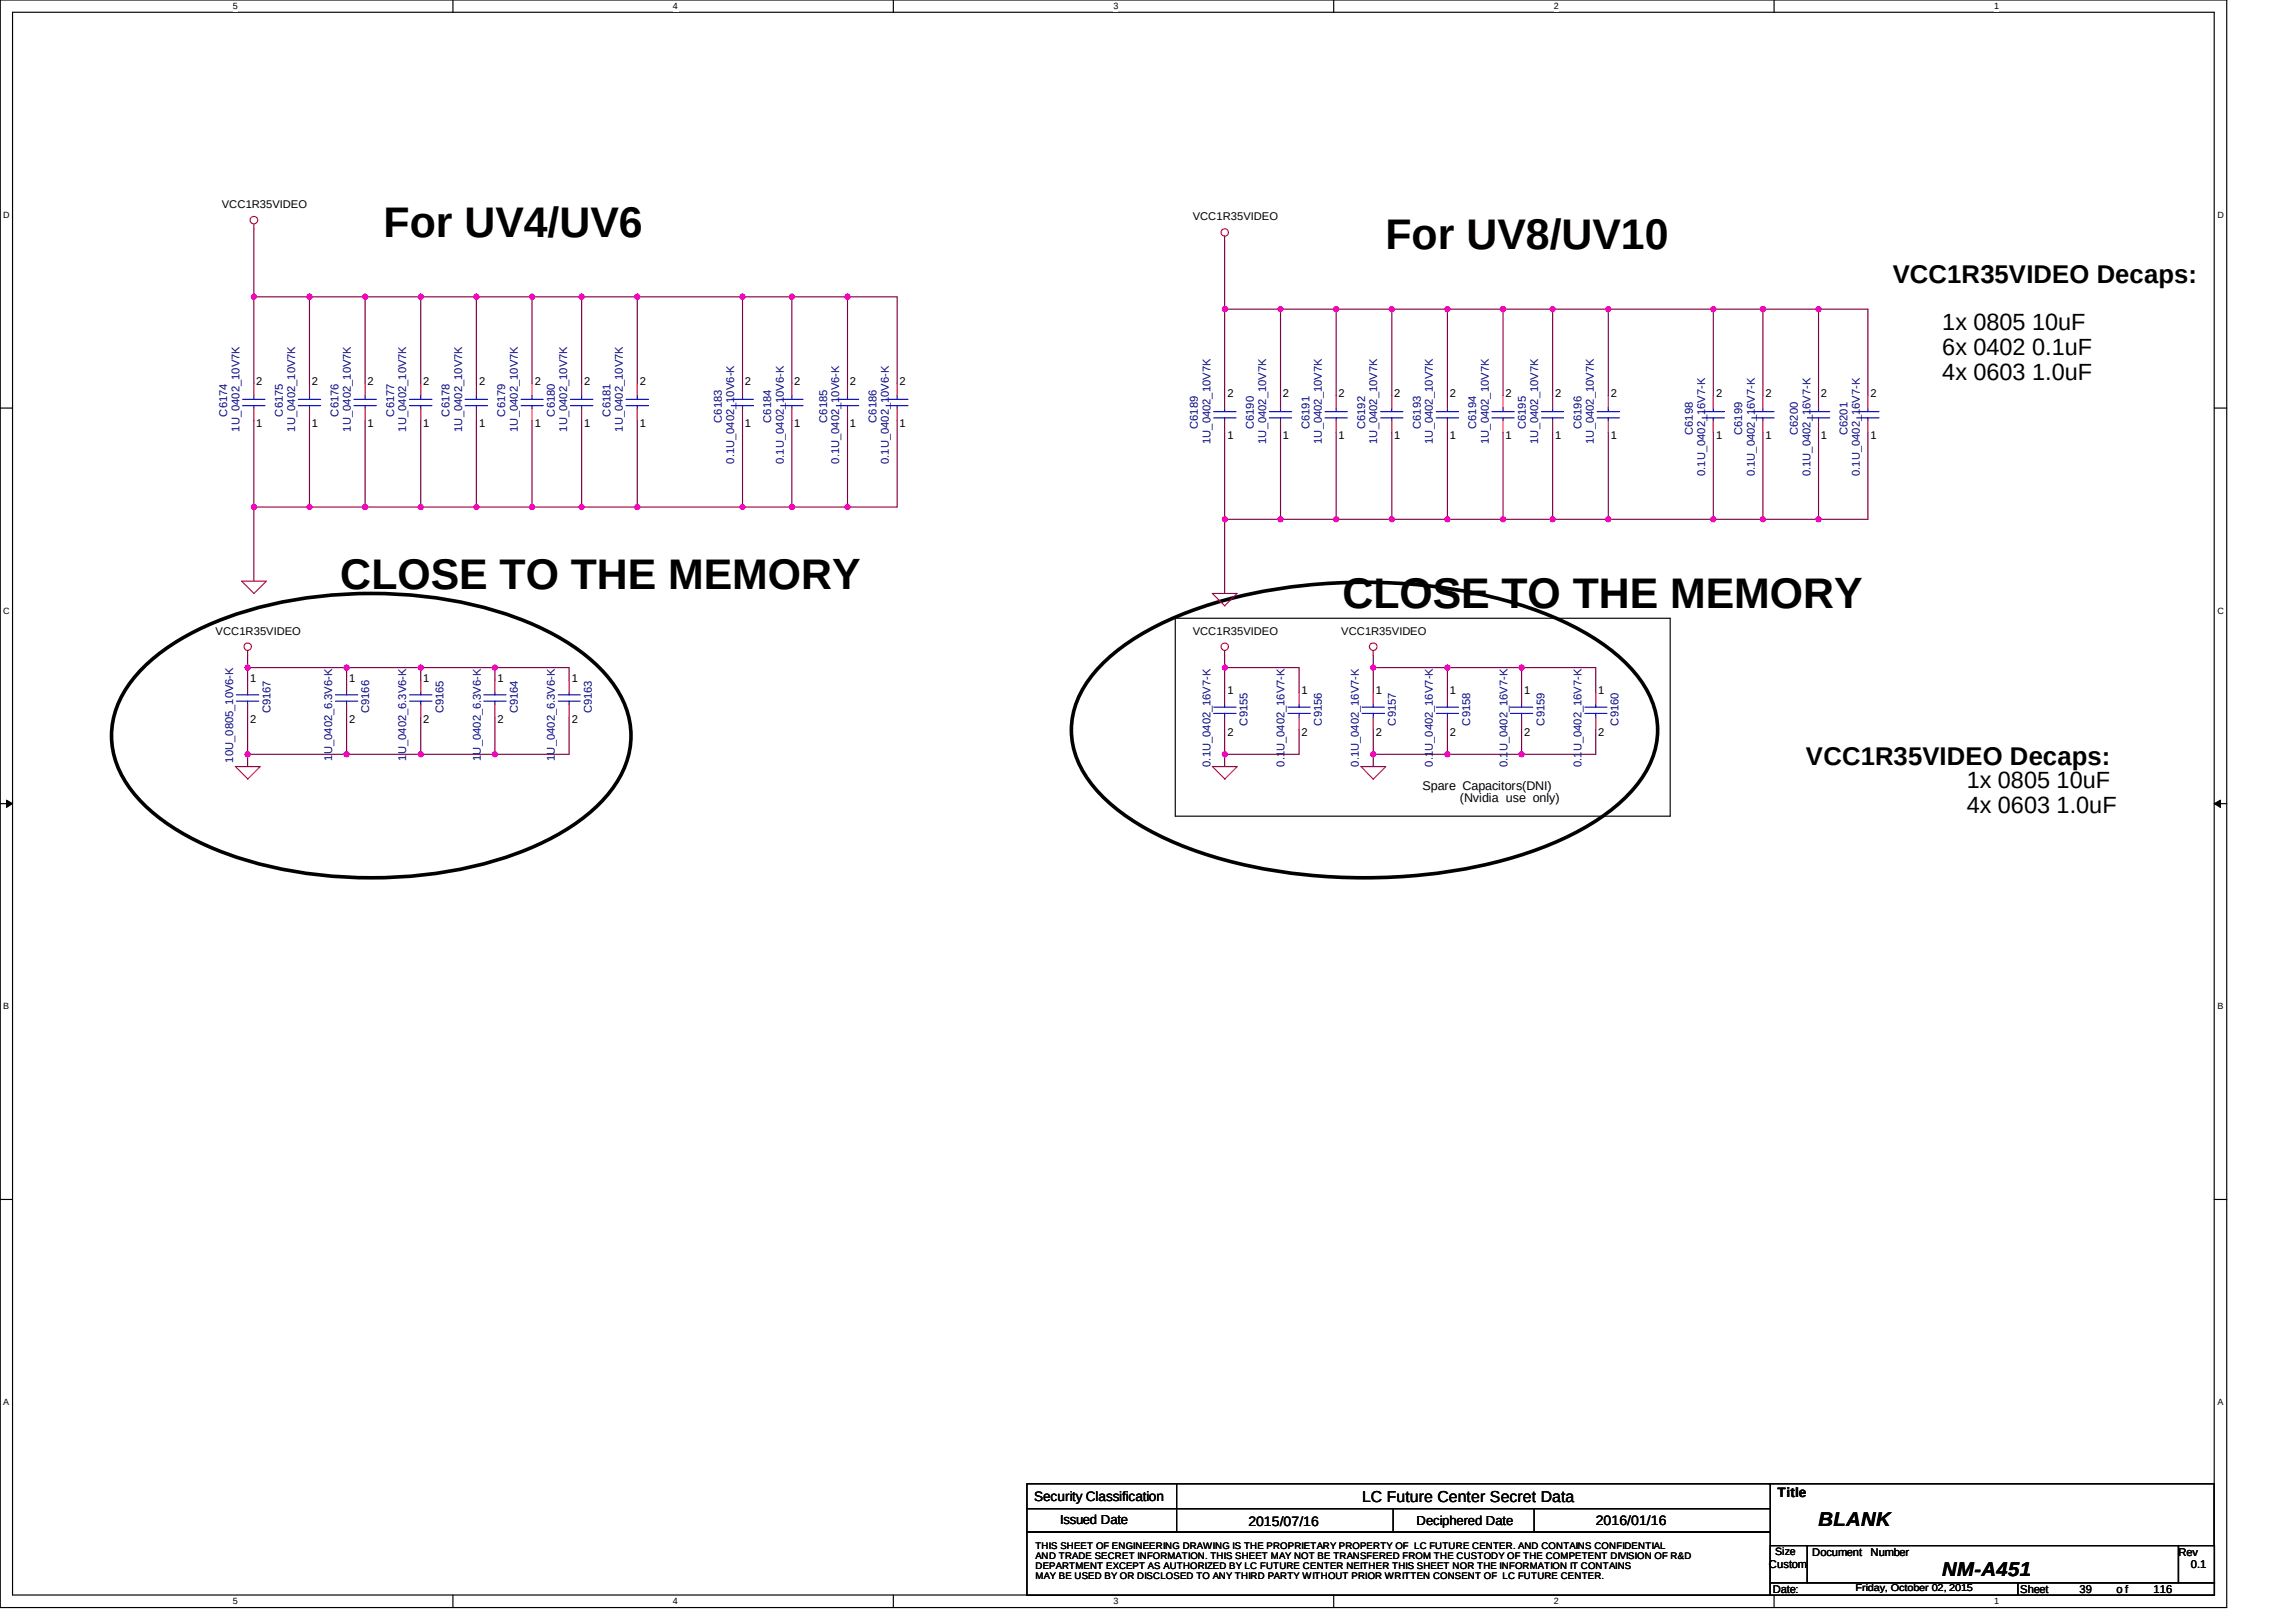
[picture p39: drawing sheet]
<svg xmlns="http://www.w3.org/2000/svg" width="297mm" height="210mm" viewBox="0 0 297 210" stroke-linecap="round" stroke-linejoin="round" font-family="sans-serif">
<defs><g id="words">
<g font-size="5.5">
<text x="49.6" y="30.7">For UV4/UV6</text>
<text x="179.2" y="32.2">For UV8/UV10</text>
<text x="44" y="76.2">CLOSE TO THE MEMORY</text>
<text x="173.7" y="78.6">CLOSE TO THE MEMORY</text>
</g>
<g font-size="3.3">
<text x="244.9" y="36.7">VCC1R35VIDEO Decaps:</text>
<text x="233.6" y="99.1">VCC1R35VIDEO Decaps:</text>
</g>
<g font-size="3">
<text x="251.3" y="42.8">1x 0805 10uF</text>
<text x="251.3" y="46">6x 0402 0.1uF</text>
<text x="251.3" y="49.1">4x 0603 1.0uF</text>
<text x="254.5" y="102">1x 0805 10uF</text>
<text x="254.5" y="105.2">4x 0603 1.0uF</text>
</g>
<g font-size="2.6">
<text x="235.3" y="197.5">BLANK</text>
<text x="251.3" y="203.9">NM-A451</text>
</g>
<text font-size="2" x="176.2" y="194.3">LC Future Center Secret Data</text>
<g font-size="1.8">
<text x="133.8" y="194.2">Security Classification</text>
<text x="161.5" y="197.5">2015/07/16</text>
<text x="206.4" y="197.3">2016/01/16</text>
<text x="230" y="193.8">Title</text>
</g>
<g font-size="1.7">
<text x="137.2" y="197.2">Issued Date</text>
<text x="183.3" y="197.4">Deciphered Date</text>
</g>
<g font-size="1.6">
<text x="184" y="102.2">Spare Capacitors(DNI)</text>
<text x="188.9" y="103.8">(Nvidia use only)</text>
</g>
<g font-size="1.4">
<text x="28.7" y="26.9">VCC1R35VIDEO</text>
<text x="154.3" y="28.5">VCC1R35VIDEO</text>
<text x="33.2" y="49.8">2</text>
<text x="40.4" y="49.8">2</text>
<text x="47.6" y="49.8">2</text>
<text x="54.8" y="49.8">2</text>
<text x="62" y="49.8">2</text>
<text x="69.2" y="49.8">2</text>
<text x="75.6" y="49.8">2</text>
<text x="82.8" y="49.8">2</text>
<text x="96.4" y="49.8">2</text>
<text x="102.8" y="49.8">2</text>
<text x="110" y="49.8">2</text>
<text x="116.4" y="49.8">2</text>
<text x="158.8" y="51.4">2</text>
<text x="166" y="51.4">2</text>
<text x="173.2" y="51.4">2</text>
<text x="180.4" y="51.4">2</text>
<text x="187.6" y="51.4">2</text>
<text x="194.8" y="51.4">2</text>
<text x="201.2" y="51.4">2</text>
<text x="208.4" y="51.4">2</text>
<text x="222" y="51.4">2</text>
<text x="228.4" y="51.4">2</text>
<text x="235.6" y="51.4">2</text>
<text x="242" y="51.4">2</text>
<text x="33.2" y="55.2">1</text>
<text x="40.4" y="55.2">1</text>
<text x="47.6" y="55.2">1</text>
<text x="54.8" y="55.2">1</text>
<text x="62" y="55.2">1</text>
<text x="69.2" y="55.2">1</text>
<text x="75.6" y="55.2">1</text>
<text x="82.8" y="55.2">1</text>
<text x="96.4" y="55.2">1</text>
<text x="102.8" y="55.2">1</text>
<text x="110" y="55.2">1</text>
<text x="116.4" y="55.2">1</text>
<text x="158.8" y="56.8">1</text>
<text x="166" y="56.8">1</text>
<text x="173.2" y="56.8">1</text>
<text x="180.4" y="56.8">1</text>
<text x="187.6" y="56.8">1</text>
<text x="194.8" y="56.8">1</text>
<text x="201.2" y="56.8">1</text>
<text x="208.4" y="56.8">1</text>
<text x="222" y="56.8">1</text>
<text x="228.4" y="56.8">1</text>
<text x="235.6" y="56.8">1</text>
<text x="242" y="56.8">1</text>
<text x="27.9" y="82.1">VCC1R35VIDEO</text>
<text x="154.3" y="82.1">VCC1R35VIDEO</text>
<text x="173.5" y="82.1">VCC1R35VIDEO</text>
<text x="32.3" y="88.2">1</text>
<text x="45.2" y="88.2">1</text>
<text x="54.8" y="88.2">1</text>
<text x="64.4" y="88.2">1</text>
<text x="74" y="88.2">1</text>
<text x="158.8" y="89.8">1</text>
<text x="168.4" y="89.8">1</text>
<text x="178" y="89.8">1</text>
<text x="187.6" y="89.8">1</text>
<text x="197.2" y="89.8">1</text>
<text x="206.8" y="89.8">1</text>
<text x="32.3" y="93.6">2</text>
<text x="45.2" y="93.6">2</text>
<text x="54.8" y="93.6">2</text>
<text x="64.4" y="93.6">2</text>
<text x="74" y="93.6">2</text>
<text x="158.8" y="95.2">2</text>
<text x="168.4" y="95.2">2</text>
<text x="178" y="95.2">2</text>
<text x="187.6" y="95.2">2</text>
<text x="197.2" y="95.2">2</text>
<text x="206.8" y="95.2">2</text>
<text x="228.8" y="202.9">Custom</text>
<text x="229.7" y="201.3">Size</text>
<text x="234.5" y="201.3">Document</text>
<text x="242" y="201.3">Number</text>
<text x="281.8" y="201.3">Rev</text>
<text x="283.4" y="202.9">0.1</text>
<text x="229.3" y="206.1">Date:</text>
<text x="261.3" y="206.1">Sheet</text>
<text x="269" y="206.1">39</text>
<text x="273.8" y="206.1">o f</text>
<text x="278.6" y="206.1">116</text>
</g>
<g font-size="1.4" fill="#000080">
<text x="29.4" y="53.9" transform="rotate(-90 29.4 53.9)">C6174</text>
<text x="36.6" y="53.9" transform="rotate(-90 36.6 53.9)">C6175</text>
<text x="43.8" y="53.9" transform="rotate(-90 43.8 53.9)">C6176</text>
<text x="51" y="53.9" transform="rotate(-90 51 53.9)">C6177</text>
<text x="58.2" y="53.9" transform="rotate(-90 58.2 53.9)">C6178</text>
<text x="65.4" y="53.9" transform="rotate(-90 65.4 53.9)">C6179</text>
<text x="71.8" y="53.9" transform="rotate(-90 71.8 53.9)">C6180</text>
<text x="79" y="53.9" transform="rotate(-90 79 53.9)">C6181</text>
<text x="95" y="52.1" transform="rotate(-90 95 52.1)">1</text>
<text x="95" y="51.3" transform="rotate(-90 95 51.3)">0V6-K</text>
<text x="101.4" y="52.1" transform="rotate(-90 101.4 52.1)">1</text>
<text x="101.4" y="51.3" transform="rotate(-90 101.4 51.3)">0V6-K</text>
<text x="108.6" y="52.1" transform="rotate(-90 108.6 52.1)">1</text>
<text x="108.6" y="51.3" transform="rotate(-90 108.6 51.3)">0V6-K</text>
<text x="115" y="52.1" transform="rotate(-90 115 52.1)">1</text>
<text x="115" y="51.3" transform="rotate(-90 115 51.3)">0V6-K</text>
<text x="220.6" y="53.7" transform="rotate(-90 220.6 53.7)">1</text>
<text x="220.6" y="52.9" transform="rotate(-90 220.6 52.9)">6V7-K</text>
<text x="227" y="53.7" transform="rotate(-90 227 53.7)">1</text>
<text x="227" y="52.9" transform="rotate(-90 227 52.9)">6V7-K</text>
<text x="234.2" y="53.7" transform="rotate(-90 234.2 53.7)">1</text>
<text x="234.2" y="52.9" transform="rotate(-90 234.2 52.9)">6V7-K</text>
<text x="240.6" y="53.7" transform="rotate(-90 240.6 53.7)">1</text>
<text x="240.6" y="52.9" transform="rotate(-90 240.6 52.9)">6V7-K</text>
<text x="31" y="55.8" transform="rotate(-90 31 55.8)">1U_0402_10V7K</text>
<text x="38.2" y="55.8" transform="rotate(-90 38.2 55.8)">1U_0402_10V7K</text>
<text x="45.4" y="55.8" transform="rotate(-90 45.4 55.8)">1U_0402_10V7K</text>
<text x="52.6" y="55.8" transform="rotate(-90 52.6 55.8)">1U_0402_10V7K</text>
<text x="59.8" y="55.8" transform="rotate(-90 59.8 55.8)">1U_0402_10V7K</text>
<text x="67" y="55.8" transform="rotate(-90 67 55.8)">1U_0402_10V7K</text>
<text x="73.4" y="55.8" transform="rotate(-90 73.4 55.8)">1U_0402_10V7K</text>
<text x="80.6" y="55.8" transform="rotate(-90 80.6 55.8)">1U_0402_10V7K</text>
<text x="93.4" y="54.7" transform="rotate(-90 93.4 54.7)">C6183</text>
<text x="99.8" y="54.7" transform="rotate(-90 99.8 54.7)">C6184</text>
<text x="107" y="54.7" transform="rotate(-90 107 54.7)">C6185</text>
<text x="113.4" y="54.7" transform="rotate(-90 113.4 54.7)">C6186</text>
<text x="155" y="55.5" transform="rotate(-90 155 55.5)">C6189</text>
<text x="156.6" y="57.4" transform="rotate(-90 156.6 57.4)">1U_0402_10V7K</text>
<text x="162.2" y="55.5" transform="rotate(-90 162.2 55.5)">C6190</text>
<text x="163.8" y="57.4" transform="rotate(-90 163.8 57.4)">1U_0402_10V7K</text>
<text x="169.4" y="55.5" transform="rotate(-90 169.4 55.5)">C6191</text>
<text x="171" y="57.4" transform="rotate(-90 171 57.4)">1U_0402_10V7K</text>
<text x="176.6" y="55.5" transform="rotate(-90 176.6 55.5)">C6192</text>
<text x="178.2" y="57.4" transform="rotate(-90 178.2 57.4)">1U_0402_10V7K</text>
<text x="183.8" y="55.5" transform="rotate(-90 183.8 55.5)">C6193</text>
<text x="185.4" y="57.4" transform="rotate(-90 185.4 57.4)">1U_0402_10V7K</text>
<text x="191" y="55.5" transform="rotate(-90 191 55.5)">C6194</text>
<text x="192.6" y="57.4" transform="rotate(-90 192.6 57.4)">1U_0402_10V7K</text>
<text x="197.4" y="55.5" transform="rotate(-90 197.4 55.5)">C6195</text>
<text x="199" y="57.4" transform="rotate(-90 199 57.4)">1U_0402_10V7K</text>
<text x="204.6" y="55.5" transform="rotate(-90 204.6 55.5)">C6196</text>
<text x="206.2" y="57.4" transform="rotate(-90 206.2 57.4)">1U_0402_10V7K</text>
<text x="219" y="56.3" transform="rotate(-90 219 56.3)">C6198</text>
<text x="225.4" y="56.3" transform="rotate(-90 225.4 56.3)">C6199</text>
<text x="232.6" y="56.3" transform="rotate(-90 232.6 56.3)">C6200</text>
<text x="239" y="56.3" transform="rotate(-90 239 56.3)">C6201</text>
<text x="95" y="60" transform="rotate(-90 95 60)">0.1U_0402_</text>
<text x="101.4" y="60" transform="rotate(-90 101.4 60)">0.1U_0402_</text>
<text x="108.6" y="60" transform="rotate(-90 108.6 60)">0.1U_0402_</text>
<text x="115" y="60" transform="rotate(-90 115 60)">0.1U_0402_</text>
<text x="220.6" y="61.6" transform="rotate(-90 220.6 61.6)">0.1U_0402_</text>
<text x="227" y="61.6" transform="rotate(-90 227 61.6)">0.1U_0402_</text>
<text x="234.2" y="61.6" transform="rotate(-90 234.2 61.6)">0.1U_0402_</text>
<text x="240.6" y="61.6" transform="rotate(-90 240.6 61.6)">0.1U_0402_</text>
<text x="35" y="92.3" transform="rotate(-90 35 92.3)">C9167</text>
<text x="47.8" y="92.3" transform="rotate(-90 47.8 92.3)">C9166</text>
<text x="57.4" y="92.3" transform="rotate(-90 57.4 92.3)">C9165</text>
<text x="67" y="92.3" transform="rotate(-90 67 92.3)">C9164</text>
<text x="76.6" y="92.3" transform="rotate(-90 76.6 92.3)">C9163</text>
<text x="161.4" y="93.9" transform="rotate(-90 161.4 93.9)">C9155</text>
<text x="171" y="93.9" transform="rotate(-90 171 93.9)">C9156</text>
<text x="180.6" y="93.9" transform="rotate(-90 180.6 93.9)">C9157</text>
<text x="190.2" y="93.9" transform="rotate(-90 190.2 93.9)">C9158</text>
<text x="199.8" y="93.9" transform="rotate(-90 199.8 93.9)">C9159</text>
<text x="209.4" y="93.9" transform="rotate(-90 209.4 93.9)">C9160</text>
<text x="30.2" y="98.7" transform="rotate(-90 30.2 98.7)">10U_0805_10V6-K</text>
<text x="43" y="98.4" transform="rotate(-90 43 98.4)">1</text>
<text x="43" y="97.6" transform="rotate(-90 43 97.6)">U_0402_6.3V6-K</text>
<text x="52.6" y="98.4" transform="rotate(-90 52.6 98.4)">1</text>
<text x="52.6" y="97.6" transform="rotate(-90 52.6 97.6)">U_0402_6.3V6-K</text>
<text x="62.2" y="98.4" transform="rotate(-90 62.2 98.4)">1U_0402_6.3V6-K</text>
<text x="71.8" y="98.4" transform="rotate(-90 71.8 98.4)">1U_0402_6.3V6-K</text>
<text x="156.6" y="99.2" transform="rotate(-90 156.6 99.2)">0.1U_0402_16V7-K</text>
<text x="166.2" y="99.2" transform="rotate(-90 166.2 99.2)">0.1</text>
<text x="166.2" y="97.2" transform="rotate(-90 166.2 97.2)">U_0402_16V7-K</text>
<text x="175.8" y="99.2" transform="rotate(-90 175.8 99.2)">0.1U_0402_16V7-K</text>
<text x="185.4" y="99.2" transform="rotate(-90 185.4 99.2)">0.1</text>
<text x="185.4" y="97.2" transform="rotate(-90 185.4 97.2)">U_0402_16V7-K</text>
<text x="195" y="99.2" transform="rotate(-90 195 99.2)">0.1</text>
<text x="195" y="97.2" transform="rotate(-90 195 97.2)">U_0402_16V7-K</text>
<text x="204.6" y="99.2" transform="rotate(-90 204.6 99.2)">0.1</text>
<text x="204.6" y="97.2" transform="rotate(-90 204.6 97.2)">U_0402_16V7-K</text>
</g>
<text font-size="1.3" x="240.1" y="206">Friday, October 02, 2015</text>
<g font-size="1.2">
<text x="30.1" y="1.2">5</text>
<text x="87.1" y="1.2">4</text>
<text x="144" y="1.2">3</text>
<text x="201" y="1.2">2</text>
<text x="258" y="1.2">1</text>
<text x=".4" y="28.2">D</text>
<text x="286.9" y="28.2">D</text>
<text x=".4" y="79.4">C</text>
<text x="286.9" y="79.4">C</text>
<text x=".4" y="130.6">B</text>
<text x="286.9" y="130.6">B</text>
<text x=".4" y="181.8">A</text>
<text x="286.9" y="181.8">A</text>
<text x="134" y="200.5">THIS SHEET OF ENGINEERING DRAWING IS THE PROPRIETARY PROPERTY OF LC FUTURE CENTER. AND CONTAINS CONFIDENTIAL</text>
<text x="134" y="201.8">AND TRADE SECRET INFORMATION. THIS SHEET MAY NOT BE TRANSFERED FROM THE CUSTODY OF THE COMPETENT DIVISION OF R&amp;D</text>
<text x="134" y="203.1">DEPARTMENT EXCEPT AS AUTHORIZED BY LC FUTURE CENTER NEITHER THIS SHEET NOR THE INFORMATION IT CONTAINS</text>
<text x="30.1" y="207.6">5</text>
<text x="87.1" y="207.6">4</text>
<text x="134" y="204.4">MAY BE USED BY OR DISCLOSED TO ANY THIRD PARTY WITHOUT PRIOR WRITTEN CONSENT OF LC FUTURE CENTER.</text>
<text x="144" y="207.6">3</text>
<text x="201" y="207.6">2</text>
<text x="258" y="207.6">1</text>
</g>
</g></defs>
<path d="M0 0h288.1v208h-288.1zM1.6 1.6h284.9v204.8h-284.9z" fill="none" stroke="#000" stroke-width=".15"/>
<g fill="#fff">
<path d="M30.1 .1h.7v1.3h-.7z" fill-rule="evenodd"/>
<path d="M30.1 206.6h.7v1.3h-.7z" fill-rule="evenodd"/>
</g>
<path d="M58.6 0v1.6M58.6 206.4v1.6" fill="none" stroke="#000" stroke-width=".15"/>
<g fill="#fff">
<path d="M87.1 .1h.6v1.3h-.6z" fill-rule="evenodd"/>
<path d="M87.1 206.6h.6v1.3h-.6z" fill-rule="evenodd"/>
</g>
<path d="M115.6 0v1.6M115.6 206.4v1.6" fill="none" stroke="#000" stroke-width=".15"/>
<g fill="#fff">
<path d="M144 .1h.7v1.3h-.7z" fill-rule="evenodd"/>
<path d="M144 206.6h.7v1.3h-.7z" fill-rule="evenodd"/>
</g>
<path d="M172.5 0v1.6M172.5 206.4v1.6" fill="none" stroke="#000" stroke-width=".15"/>
<g fill="#fff">
<path d="M201 .1h.6v1.3h-.6z" fill-rule="evenodd"/>
<path d="M201 206.6h.6v1.3h-.6z" fill-rule="evenodd"/>
</g>
<path d="M229.5 0v1.6M229.5 206.4v1.6" fill="none" stroke="#000" stroke-width=".15"/>
<g fill="#fff">
<path d="M258 .1h.6v1.3h-.6z" fill-rule="evenodd"/>
<path d="M258 206.6h.6v1.3h-.6z" fill-rule="evenodd"/>
<path d="M.4 27.2h.9v1.3h-.9z" fill-rule="evenodd"/>
<path d="M286.9 27.2h.8v1.3h-.8z" fill-rule="evenodd"/>
<path d="M.4 78.4h.9v1.3h-.9z" fill-rule="evenodd"/>
<path d="M286.9 78.4h.8v1.3h-.8z" fill-rule="evenodd"/>
</g>
<path d="M0 52.8h1.6M286.5 52.8h1.6" fill="none" stroke="#000" stroke-width=".15"/>
<g fill="#fff">
<path d="M.4 129.6h.8v1.3h-.8z" fill-rule="evenodd"/>
<path d="M286.9 129.6h.8v1.3h-.8z" fill-rule="evenodd"/>
</g>
<path d="M0 104h1.6M286.5 104h1.6" fill="none" stroke="#000" stroke-width=".15"/>
<path d="M.8 103.5l.8 .5-.8 .5zM286.5 104l.8-.5v1z" fill="#000"/>
<path d="M.8 103.5l.8 .5-.8 .5zM286.5 104l.8-.5v1z" fill="none" stroke="#000" stroke-width=".13"/>
<g fill="#fff">
<path d="M.4 180.8h.8v1.3h-.8z" fill-rule="evenodd"/>
<path d="M286.9 180.8h.8v1.3h-.8z" fill-rule="evenodd"/>
</g>
<path d="M152 80h64.1v25.6h-64.1zM0 155.2h1.6M286.5 155.2h1.6" fill="none" stroke="#000" stroke-width=".15"/>
<path d="M19 85.9a33.8 33.8 0 0 1 14.3-7.2 58 58 0 0 1 33.8 1.3 28.9 28.9 0 0 1 11.1 7.1 11.4 11.4 0 0 1 3 11 15.3 15.3 0 0 1-5.5 7.5 37.6 37.6 0 0 1-15.2 6.7 58.4 58.4 0 0 1-31.5-1.9 29 29 0 0 1-11.2-7.1 11.4 11.4 0 0 1-3-10.9 14 14 0 0 1 4.2-6.5zM142.1 86.4a29.8 29.8 0 0 1 11.6-7.2 69.2 69.2 0 0 1 33.8-3 51 51 0 0 1 17.7 5.7 21.1 21.1 0 0 1 7.6 7.1 10.5 10.5 0 0 1-.8 12.3 24.5 24.5 0 0 1-8.7 6.7 59.3 59.3 0 0 1-23.9 5.5 66.8 66.8 0 0 1-25.7-3.7 31.1 31.1 0 0 1-11.6-7.3 11.6 11.6 0 0 1-3.4-9.5 12.3 12.3 0 0 1 3.4-6.6z" fill="none" stroke="#000" stroke-width=".47"/>
<path d="M32.8 38.4v11.2M109.6 38.4h6.5M32.8 54.4v11.2h7.2" fill="none" stroke="#800040" stroke-width=".15"/>
<circle cx="40" cy="65.6" r=".32" fill="#f0f"/>
<circle cx="40" cy="65.6" r=".32" fill="none" stroke="#f0f" stroke-width=".15"/>
<circle cx="32.8" cy="65.6" r=".32" fill="#f0f"/>
<circle cx="32.8" cy="65.6" r=".32" fill="none" stroke="#f0f" stroke-width=".15"/>
<path d="M40 38.4v11.2M40 54.4v11.2h7.2M32.8 65.6v9.6" fill="none" stroke="#800040" stroke-width=".15"/>
<circle cx="47.2" cy="65.6" r=".32" fill="#f0f"/>
<circle cx="47.2" cy="65.6" r=".32" fill="none" stroke="#f0f" stroke-width=".15"/>
<path d="M47.2 38.4v11.2" fill="none" stroke="#800040" stroke-width=".15"/>
<circle cx="47.2" cy="38.4" r=".32" fill="#f0f"/>
<circle cx="47.2" cy="38.4" r=".32" fill="none" stroke="#f0f" stroke-width=".15"/>
<path d="M54.4 38.4v11.2M47.2 54.4v11.2" fill="none" stroke="#800040" stroke-width=".15"/>
<circle cx="54.4" cy="38.4" r=".32" fill="#f0f"/>
<circle cx="54.4" cy="38.4" r=".32" fill="none" stroke="#f0f" stroke-width=".15"/>
<path d="M54.4 54.4v11.2M47.2 65.6h14.4" fill="none" stroke="#800040" stroke-width=".15"/>
<circle cx="61.6" cy="65.6" r=".32" fill="#f0f"/>
<circle cx="61.6" cy="65.6" r=".32" fill="none" stroke="#f0f" stroke-width=".15"/>
<circle cx="54.4" cy="65.6" r=".32" fill="#f0f"/>
<circle cx="54.4" cy="65.6" r=".32" fill="none" stroke="#f0f" stroke-width=".15"/>
<path d="M61.6 38.4v11.2M68.8 38.4v11.2M61.6 54.4v11.2M68.8 54.4v11.2h6.4" fill="none" stroke="#800040" stroke-width=".15"/>
<circle cx="75.2" cy="65.6" r=".32" fill="#f0f"/>
<circle cx="75.2" cy="65.6" r=".32" fill="none" stroke="#f0f" stroke-width=".15"/>
<circle cx="68.8" cy="65.6" r=".31" fill="#f0f"/>
<circle cx="68.8" cy="65.6" r=".31" fill="none" stroke="#f0f" stroke-width=".15"/>
<path d="M75.2 38.4v11.2M82.4 38.4v11.2M75.2 54.4v11.2" fill="none" stroke="#800040" stroke-width=".15"/>
<circle cx="82.4" cy="38.4" r=".32" fill="#f0f"/>
<circle cx="82.4" cy="38.4" r=".32" fill="none" stroke="#f0f" stroke-width=".15"/>
<path d="M82.4 54.4v11.2h13.7" fill="none" stroke="#800040" stroke-width=".15"/>
<circle cx="96.1" cy="65.6" r=".32" fill="#f0f"/>
<circle cx="96.1" cy="65.6" r=".32" fill="none" stroke="#f0f" stroke-width=".15"/>
<circle cx="82.4" cy="65.6" r=".32" fill="#f0f"/>
<circle cx="82.4" cy="65.6" r=".32" fill="none" stroke="#f0f" stroke-width=".15"/>
<path d="M96.1 38.4v11.2M96.1 54.4v11.2M102.4 65.6h7.2" fill="none" stroke="#800040" stroke-width=".15"/>
<circle cx="109.6" cy="65.6" r=".32" fill="#f0f"/>
<circle cx="109.6" cy="65.6" r=".32" fill="none" stroke="#f0f" stroke-width=".15"/>
<circle cx="102.4" cy="65.6" r=".32" fill="#f0f"/>
<circle cx="102.4" cy="65.6" r=".32" fill="none" stroke="#f0f" stroke-width=".15"/>
<path d="M82.4 38.4h13.7M102.4 38.4v11.2M109.6 38.4v11.2M116.1 38.4v11.2M102.4 54.4v11.2M109.6 54.4v11.2h6.5v-11.2" fill="none" stroke="#800040" stroke-width=".15"/>
<circle cx="96.1" cy="38.4" r=".32" fill="#f0f"/>
<circle cx="96.1" cy="38.4" r=".32" fill="none" stroke="#f0f" stroke-width=".15"/>
<path d="M68.8 38.4h6.4" fill="none" stroke="#800040" stroke-width=".15"/>
<circle cx="75.2" cy="38.4" r=".32" fill="#f0f"/>
<circle cx="75.2" cy="38.4" r=".32" fill="none" stroke="#f0f" stroke-width=".15"/>
<circle cx="68.8" cy="38.4" r=".32" fill="#f0f"/>
<circle cx="68.8" cy="38.4" r=".32" fill="none" stroke="#f0f" stroke-width=".15"/>
<path d="M32.8 38.4h7.2M75.2 38.4h7.2" fill="none" stroke="#800040" stroke-width=".15"/>
<circle cx="40" cy="38.4" r=".32" fill="#f0f"/>
<circle cx="40" cy="38.4" r=".32" fill="none" stroke="#f0f" stroke-width=".15"/>
<circle cx="32.8" cy="38.4" r=".32" fill="#f0f"/>
<circle cx="32.8" cy="38.4" r=".32" fill="none" stroke="#f0f" stroke-width=".15"/>
<path d="M102.4 38.4h7.2" fill="none" stroke="#800040" stroke-width=".15"/>
<circle cx="109.6" cy="38.4" r=".32" fill="#f0f"/>
<circle cx="109.6" cy="38.4" r=".32" fill="none" stroke="#f0f" stroke-width=".15"/>
<circle cx="102.4" cy="38.4" r=".32" fill="#f0f"/>
<circle cx="102.4" cy="38.4" r=".32" fill="none" stroke="#f0f" stroke-width=".15"/>
<path d="M40 38.4h28.8M96.1 38.4h6.3" fill="none" stroke="#800040" stroke-width=".15"/>
<circle cx="61.6" cy="38.4" r=".32" fill="#f0f"/>
<circle cx="61.6" cy="38.4" r=".32" fill="none" stroke="#f0f" stroke-width=".15"/>
<path d="M32.8 29.6v8.8M158.4 40v11.2" fill="none" stroke="#800040" stroke-width=".15"/>
<circle cx="158.5" cy="40" r=".32" fill="#f0f"/>
<circle cx="158.5" cy="40" r=".32" fill="none" stroke="#f0f" stroke-width=".15"/>
<path d="M158.4 56v11.2h7.3" fill="none" stroke="#800040" stroke-width=".15"/>
<circle cx="158.5" cy="67.2" r=".32" fill="#f0f"/>
<circle cx="158.5" cy="67.2" r=".32" fill="none" stroke="#f0f" stroke-width=".15"/>
<path d="M165.7 40v11.2M165.7 56v11.2M158.4 67.2v9.6" fill="none" stroke="#800040" stroke-width=".15"/>
<circle cx="165.7" cy="67.2" r=".32" fill="#f0f"/>
<circle cx="165.7" cy="67.2" r=".32" fill="none" stroke="#f0f" stroke-width=".15"/>
<path d="M172.9 40v11.2M165.7 67.2h7.2" fill="none" stroke="#800040" stroke-width=".15"/>
<circle cx="172.9" cy="40" r=".32" fill="#f0f"/>
<circle cx="172.9" cy="40" r=".32" fill="none" stroke="#f0f" stroke-width=".15"/>
<path d="M172.9 56v11.2" fill="none" stroke="#800040" stroke-width=".15"/>
<circle cx="172.9" cy="67.2" r=".32" fill="#f0f"/>
<circle cx="172.9" cy="67.2" r=".32" fill="none" stroke="#f0f" stroke-width=".15"/>
<path d="M180.1 40v11.2M180.1 56v11.2M172.9 67.2h14.4" fill="none" stroke="#800040" stroke-width=".15"/>
<circle cx="187.3" cy="67.2" r=".32" fill="#f0f"/>
<circle cx="187.3" cy="67.2" r=".32" fill="none" stroke="#f0f" stroke-width=".15"/>
<circle cx="180.1" cy="67.2" r=".32" fill="#f0f"/>
<circle cx="180.1" cy="67.2" r=".32" fill="none" stroke="#f0f" stroke-width=".15"/>
<path d="M187.3 40v11.2M187.3 56v11.2M194.5 40v11.2M194.5 56v11.2h6.4" fill="none" stroke="#800040" stroke-width=".15"/>
<circle cx="200.9" cy="67.2" r=".32" fill="#f0f"/>
<circle cx="200.9" cy="67.2" r=".32" fill="none" stroke="#f0f" stroke-width=".15"/>
<circle cx="194.5" cy="67.2" r=".32" fill="#f0f"/>
<circle cx="194.5" cy="67.2" r=".32" fill="none" stroke="#f0f" stroke-width=".15"/>
<path d="M200.9 40v11.2" fill="none" stroke="#800040" stroke-width=".15"/>
<circle cx="200.9" cy="40" r=".32" fill="#f0f"/>
<circle cx="200.9" cy="40" r=".32" fill="none" stroke="#f0f" stroke-width=".15"/>
<path d="M200.9 56v11.2M208.1 40v11.2M208.1 56v11.2h13.6" fill="none" stroke="#800040" stroke-width=".15"/>
<circle cx="221.7" cy="67.2" r=".31" fill="#f0f"/>
<circle cx="221.7" cy="67.2" r=".31" fill="none" stroke="#f0f" stroke-width=".15"/>
<circle cx="208.1" cy="67.2" r=".32" fill="#f0f"/>
<circle cx="208.1" cy="67.2" r=".32" fill="none" stroke="#f0f" stroke-width=".15"/>
<path d="M221.7 40v11.2M221.7 56v11.2M228.1 40v11.2M228.1 67.2h7.2" fill="none" stroke="#800040" stroke-width=".15"/>
<circle cx="228.1" cy="40" r=".32" fill="#f0f"/>
<circle cx="228.1" cy="40" r=".32" fill="none" stroke="#f0f" stroke-width=".15"/>
<path d="M228.1 56v11.2" fill="none" stroke="#800040" stroke-width=".15"/>
<circle cx="228.1" cy="67.2" r=".32" fill="#f0f"/>
<circle cx="228.1" cy="67.2" r=".32" fill="none" stroke="#f0f" stroke-width=".15"/>
<path d="M235.3 40v11.2M235.3 56v11.2h6.4" fill="none" stroke="#800040" stroke-width=".15"/>
<circle cx="235.3" cy="67.2" r=".32" fill="#f0f"/>
<circle cx="235.3" cy="67.2" r=".32" fill="none" stroke="#f0f" stroke-width=".15"/>
<path d="M235.3 40h6.4v11.2M241.7 56v11.2" fill="none" stroke="#800040" stroke-width=".15"/>
<circle cx="235.3" cy="40" r=".32" fill="#f0f"/>
<circle cx="235.3" cy="40" r=".32" fill="none" stroke="#f0f" stroke-width=".15"/>
<path d="M208.1 40h13.6" fill="none" stroke="#800040" stroke-width=".15"/>
<circle cx="221.7" cy="40" r=".31" fill="#f0f"/>
<circle cx="221.7" cy="40" r=".31" fill="none" stroke="#f0f" stroke-width=".15"/>
<circle cx="208.1" cy="40" r=".32" fill="#f0f"/>
<circle cx="208.1" cy="40" r=".32" fill="none" stroke="#f0f" stroke-width=".15"/>
<path d="M194.5 40h6.4" fill="none" stroke="#800040" stroke-width=".15"/>
<circle cx="194.5" cy="40" r=".32" fill="#f0f"/>
<circle cx="194.5" cy="40" r=".32" fill="none" stroke="#f0f" stroke-width=".15"/>
<path d="M158.4 40h7.3M200.9 40h7.2" fill="none" stroke="#800040" stroke-width=".15"/>
<circle cx="165.7" cy="40" r=".32" fill="#f0f"/>
<circle cx="165.7" cy="40" r=".32" fill="none" stroke="#f0f" stroke-width=".15"/>
<path d="M165.7 40h28.8M221.7 40h13.6M61.6 65.6h7.2" fill="none" stroke="#800040" stroke-width=".15"/>
<circle cx="187.3" cy="40" r=".32" fill="#f0f"/>
<circle cx="187.3" cy="40" r=".32" fill="none" stroke="#f0f" stroke-width=".15"/>
<circle cx="180.1" cy="40" r=".32" fill="#f0f"/>
<circle cx="180.1" cy="40" r=".32" fill="none" stroke="#f0f" stroke-width=".15"/>
<path d="M158.4 31.2v8.8M75.2 65.6h7.2M96.1 65.6h6.3M187.3 67.2h7.2M200.9 67.2h7.2M221.7 67.2h6.4M158.4 84.8v4.8M158.4 86.4h9.7v3.2" fill="none" stroke="#800040" stroke-width=".15"/>
<circle cx="158.5" cy="86.4" r=".32" fill="#f0f"/>
<circle cx="158.5" cy="86.4" r=".32" fill="none" stroke="#f0f" stroke-width=".15"/>
<path d="M168.1 97.6h-9.7v1.6" fill="none" stroke="#800040" stroke-width=".15"/>
<circle cx="158.5" cy="97.6" r=".32" fill="#f0f"/>
<circle cx="158.5" cy="97.6" r=".32" fill="none" stroke="#f0f" stroke-width=".15"/>
<path d="M32 92.8v6.4M32 97.6h12.8M158.4 94.4v3.2M168.1 94.4v3.2" fill="none" stroke="#800040" stroke-width=".15"/>
<circle cx="44.8" cy="97.6" r=".32" fill="#f0f"/>
<circle cx="44.8" cy="97.6" r=".32" fill="none" stroke="#f0f" stroke-width=".15"/>
<circle cx="32" cy="97.6" r=".32" fill="#f0f"/>
<circle cx="32" cy="97.6" r=".32" fill="none" stroke="#f0f" stroke-width=".15"/>
<path d="M44.8 92.8v4.8h9.6v-4.8M177.7 94.4v4.8M187.3 94.4v3.2h-9.6" fill="none" stroke="#800040" stroke-width=".15"/>
<circle cx="187.3" cy="97.6" r=".32" fill="#f0f"/>
<circle cx="187.3" cy="97.6" r=".32" fill="none" stroke="#f0f" stroke-width=".15"/>
<circle cx="177.7" cy="97.6" r=".32" fill="#f0f"/>
<circle cx="177.7" cy="97.6" r=".32" fill="none" stroke="#f0f" stroke-width=".15"/>
<path d="M64 92.8v4.8h-9.6" fill="none" stroke="#800040" stroke-width=".15"/>
<circle cx="54.4" cy="97.6" r=".32" fill="#f0f"/>
<circle cx="54.4" cy="97.6" r=".32" fill="none" stroke="#f0f" stroke-width=".15"/>
<path d="M73.6 92.8v4.8h-9.6M196.8 94.4v3.2h-9.5" fill="none" stroke="#800040" stroke-width=".15"/>
<circle cx="64" cy="97.6" r=".32" fill="#f0f"/>
<circle cx="64" cy="97.6" r=".32" fill="none" stroke="#f0f" stroke-width=".15"/>
<path d="M206.4 94.4v3.2h-9.6" fill="none" stroke="#800040" stroke-width=".15"/>
<circle cx="196.8" cy="97.6" r=".32" fill="#f0f"/>
<circle cx="196.8" cy="97.6" r=".32" fill="none" stroke="#f0f" stroke-width=".15"/>
<path d="M177.7 84.8v4.8M177.7 86.4h9.6v3.2" fill="none" stroke="#800040" stroke-width=".15"/>
<circle cx="187.3" cy="86.4" r=".32" fill="#f0f"/>
<circle cx="187.3" cy="86.4" r=".32" fill="none" stroke="#f0f" stroke-width=".15"/>
<circle cx="177.7" cy="86.4" r=".32" fill="#f0f"/>
<circle cx="177.7" cy="86.4" r=".32" fill="none" stroke="#f0f" stroke-width=".15"/>
<path d="M187.3 86.4h19.1M196.8 86.4v3.2" fill="none" stroke="#800040" stroke-width=".15"/>
<circle cx="196.8" cy="86.4" r=".32" fill="#f0f"/>
<circle cx="196.8" cy="86.4" r=".32" fill="none" stroke="#f0f" stroke-width=".15"/>
<path d="M32 84.8v1.6h12.8M206.4 86.4v3.2" fill="none" stroke="#800040" stroke-width=".15"/>
<circle cx="32" cy="86.4" r=".32" fill="#f0f"/>
<circle cx="32" cy="86.4" r=".32" fill="none" stroke="#f0f" stroke-width=".15"/>
<circle cx="44.8" cy="86.4" r=".32" fill="#f0f"/>
<circle cx="44.8" cy="86.4" r=".32" fill="none" stroke="#f0f" stroke-width=".15"/>
<path d="M32 86.4v1.6M54.4 86.4v1.6M64 86.4h-19.2v1.6" fill="none" stroke="#800040" stroke-width=".15"/>
<circle cx="54.4" cy="86.4" r=".32" fill="#f0f"/>
<circle cx="54.4" cy="86.4" r=".32" fill="none" stroke="#f0f" stroke-width=".15"/>
<path d="M73.6 86.4h-9.6v1.6" fill="none" stroke="#800040" stroke-width=".15"/>
<circle cx="64" cy="86.4" r=".32" fill="#f0f"/>
<circle cx="64" cy="86.4" r=".32" fill="none" stroke="#f0f" stroke-width=".15"/>
<path d="M73.6 86.4v1.6" fill="none" stroke="#800040" stroke-width=".15"/>
<g fill="none" stroke="#f00" stroke-width=".15">
<path d="M32.8 29v.6M158.4 30.6v.6M32.8 49.6v1.6M32.8 52.8v1.6M40 49.6v1.6M40 52.8v1.6M47.2 49.6v1.6M47.2 52.8v1.6M54.4 49.6v1.6M54.4 52.8v1.6M61.6 49.6v1.6M61.6 52.8v1.6"/>
<path d="M68.8 49.6v1.6M68.8 52.8v1.6M75.2 49.6v1.6M75.2 52.8v1.6M82.4 49.6v1.6M82.4 52.8v1.6M96.1 49.6v1.6M96.1 52.8v1.6M102.4 49.6v1.6M102.4 52.8v1.6M109.6 49.6v1.6M109.6 52.8v1.6"/>
<path d="M116.1 49.6v1.6M116.1 52.8v1.6M158.4 51.2v1.6M158.4 54.4v1.6M165.7 51.2v1.6M165.7 54.4v1.6M172.9 51.2v1.6M172.9 54.4v1.6M180.1 51.2v1.6M180.1 54.4v1.6M187.3 51.2v1.6M187.3 54.4v1.6"/>
<path d="M194.5 51.2v1.6M194.5 54.4v1.6M200.9 51.2v1.6M200.9 54.4v1.6M208.1 51.2v1.6M208.1 54.4v1.6M221.7 51.2v1.6M221.7 54.4v1.6M228.1 51.2v1.6M228.1 54.4v1.6M235.3 51.2v1.6M235.3 54.4v1.6"/>
<path d="M241.7 51.2v1.6M241.7 54.4v1.6M34.4 75.2h-3.1l1.5 1.6 1.7-1.6M158.4 78.4l1.7-1.6h-3.3l1.7 1.6M32 84.2v.6M32 88v1.6M32 91.2v1.6M44.8 88v1.6M44.8 91.2v1.6M54.4 88v1.6M54.4 91.2v1.6M64 88v1.6"/>
<path d="M64 91.2v1.6M73.6 88v1.6M73.6 91.2v1.6M158.4 84.2v.6M158.4 89.6v1.6M158.4 92.8v1.6M168.1 89.6v1.6M168.1 92.8v1.6M177.7 84.2v.6M177.7 89.6v1.6M177.7 92.8v1.6M179.2 99.2h-3.1l1.6 1.6 1.6-1.6"/>
<path d="M187.3 89.6v1.6M187.3 92.8v1.6M196.8 89.6v1.6M196.8 92.8v1.6M206.4 89.6v1.6M206.4 92.8v1.6M32 100.8l1.7-1.6h-3.3l1.7 1.6M158.4 100.8l1.7-1.6h-3.3l1.7 1.6"/>
<circle cx="32.9" cy="28.5" r=".49"/>
<circle cx="158.5" cy="30.1" r=".48"/>
<circle cx="32" cy="83.7" r=".48"/>
<circle cx="158.5" cy="83.7" r=".48"/>
<circle cx="177.7" cy="83.7" r=".49"/>
</g>
<path d="M132.9 192h96.1v3.2h-96.1zM132.9 195.2h96.1v3.1h-96.1zM132.9 198.3h96.1v8.1h-96.1zM152.2 192v6.3M180.2 195.2v3.1M198.5 195.2v3.1M228.8 192h57.7v8M229 200h4.8v4.8h-4.8zM229 204.8h32.1v1.6h-32.1zM233.8 200h48v4.8h-48zM261 204.8h25.5v1.6h-25.5zM281.8 200h4.7v4.8h-4.7z" fill="none" stroke="#000" stroke-width=".15"/>
<g fill="none" stroke="#00f" stroke-width=".15">
<path d="M31.4 51.7h2.9M31.4 52.5h2.9M32.8 51.2v.5M32.8 52.5v.3M38.6 51.7h2.9M38.6 52.5h2.9M40 51.2v.5M40 52.5v.3M45.8 51.7h2.9M45.8 52.5h2.9M47.2 51.2v.5M47.2 52.5v.3"/>
<path d="M53 51.7h2.9M53 52.5h2.9M54.4 51.2v.5M54.4 52.5v.3M60.2 51.7h2.9M60.2 52.5h2.9M61.6 51.2v.5M61.6 52.5v.3M67.4 51.7h2.9M67.4 52.5h2.9M68.8 51.2v.5M68.8 52.5v.3"/>
<path d="M73.8 51.7h2.9M73.8 52.5h2.9M75.2 51.2v.5M75.2 52.5v.3M81 51.7h2.9M81 52.5h2.9M82.4 51.2v.5M82.4 52.5v.3M94.6 51.7h2.9M94.6 52.5h2.9M96.1 51.2v.5M96.1 52.5v.3"/>
<path d="M101 51.7h2.9M101 52.5h2.9M102.4 51.2v.5M102.4 52.5v.3M108.2 51.7h2.9M108.2 52.5h2.9M109.6 51.2v.5M109.6 52.5v.3M114.6 51.7h2.9M114.6 52.5h2.9M116.1 51.2v.5M116.1 52.5v.3"/>
<path d="M157 53.3h2.9M157 54.1h2.9M158.4 52.8v.5M158.4 54.1v.3M164.2 53.3h2.9M164.2 54.1h2.9M165.7 52.8v.5M165.7 54.1v.3M171.4 53.3h2.9M171.4 54.1h2.9M172.9 52.8v.5M172.9 54.1v.3"/>
<path d="M178.6 53.3h2.9M178.6 54.1h2.9M180.1 52.8v.5M180.1 54.1v.3M185.8 53.3h2.9M185.8 54.1h2.9M187.3 52.8v.5M187.3 54.1v.3M193 53.3h2.9M193 54.1h2.9M194.5 52.8v.5M194.5 54.1v.3"/>
<path d="M199.4 53.3h2.9M199.4 54.1h2.9M200.9 52.8v.5M200.9 54.1v.3M206.6 53.3h2.9M206.6 54.1h2.9M208.1 52.8v.5M208.1 54.1v.3M220.2 53.3h2.9M220.2 54.1h2.9M221.7 52.8v.5M221.7 54.1v.3"/>
<path d="M226.6 53.3h2.9M226.6 54.1h2.9M228.1 52.8v.5M228.1 54.1v.3M233.8 53.3h2.9M233.8 54.1h2.9M235.3 52.8v.5M235.3 54.1v.3M240.2 53.3h2.9M240.2 54.1h2.9M241.7 52.8v.5M241.7 54.1v.3"/>
<path d="M30.6 90.7h2.9M30.6 89.9h2.9M32 89.6v.3M32 90.7v.5M43.4 90.7h2.9M43.4 89.9h2.9M44.8 89.6v.3M44.8 90.7v.5M53 90.7h2.9M53 89.9h2.9M54.4 89.6v.3M54.4 90.7v.5"/>
<path d="M62.6 90.7h2.9M62.6 89.9h2.9M64 89.6v.3M64 90.7v.5M72.2 90.7h2.9M72.2 89.9h2.9M73.6 89.6v.3M73.6 90.7v.5M157 92.3h2.9M157 91.5h2.9M158.4 91.2v.3M158.4 92.3v.5"/>
<path d="M166.6 92.3h2.9M166.6 91.5h2.9M168.1 91.2v.3M168.1 92.3v.5M176.2 92.3h2.9M176.2 91.5h2.9M177.7 91.2v.3M177.7 92.3v.5M185.8 92.3h2.9M185.8 91.5h2.9M187.3 91.2v.3M187.3 92.3v.5"/>
<path d="M195.4 92.3h2.9M195.4 91.5h2.9M196.8 91.2v.3M196.8 92.3v.5M205 92.3h2.9M205 91.5h2.9M206.4 91.2v.3M206.4 92.3v.5"/>
</g>
<circle cx="40" cy="65.6" r=".32" fill="#f0f"/>
<circle cx="40" cy="65.6" r=".32" fill="none" stroke="#f0f" stroke-width=".15"/>
<circle cx="32.8" cy="65.6" r=".32" fill="#f0f"/>
<circle cx="32.8" cy="65.6" r=".32" fill="none" stroke="#f0f" stroke-width=".15"/>
<circle cx="47.2" cy="65.6" r=".32" fill="#f0f"/>
<circle cx="47.2" cy="65.6" r=".32" fill="none" stroke="#f0f" stroke-width=".15"/>
<circle cx="47.2" cy="38.4" r=".32" fill="#f0f"/>
<circle cx="47.2" cy="38.4" r=".32" fill="none" stroke="#f0f" stroke-width=".15"/>
<circle cx="54.4" cy="38.4" r=".32" fill="#f0f"/>
<circle cx="54.4" cy="38.4" r=".32" fill="none" stroke="#f0f" stroke-width=".15"/>
<circle cx="61.6" cy="65.6" r=".32" fill="#f0f"/>
<circle cx="61.6" cy="65.6" r=".32" fill="none" stroke="#f0f" stroke-width=".15"/>
<circle cx="54.4" cy="65.6" r=".32" fill="#f0f"/>
<circle cx="54.4" cy="65.6" r=".32" fill="none" stroke="#f0f" stroke-width=".15"/>
<circle cx="75.2" cy="65.6" r=".32" fill="#f0f"/>
<circle cx="75.2" cy="65.6" r=".32" fill="none" stroke="#f0f" stroke-width=".15"/>
<circle cx="68.8" cy="65.6" r=".31" fill="#f0f"/>
<circle cx="68.8" cy="65.6" r=".31" fill="none" stroke="#f0f" stroke-width=".15"/>
<circle cx="82.4" cy="38.4" r=".32" fill="#f0f"/>
<circle cx="82.4" cy="38.4" r=".32" fill="none" stroke="#f0f" stroke-width=".15"/>
<circle cx="96.1" cy="65.6" r=".32" fill="#f0f"/>
<circle cx="96.1" cy="65.6" r=".32" fill="none" stroke="#f0f" stroke-width=".15"/>
<circle cx="82.4" cy="65.6" r=".32" fill="#f0f"/>
<circle cx="82.4" cy="65.6" r=".32" fill="none" stroke="#f0f" stroke-width=".15"/>
<circle cx="109.6" cy="65.6" r=".32" fill="#f0f"/>
<circle cx="109.6" cy="65.6" r=".32" fill="none" stroke="#f0f" stroke-width=".15"/>
<circle cx="102.4" cy="65.6" r=".32" fill="#f0f"/>
<circle cx="102.4" cy="65.6" r=".32" fill="none" stroke="#f0f" stroke-width=".15"/>
<circle cx="96.1" cy="38.4" r=".32" fill="#f0f"/>
<circle cx="96.1" cy="38.4" r=".32" fill="none" stroke="#f0f" stroke-width=".15"/>
<circle cx="75.2" cy="38.4" r=".32" fill="#f0f"/>
<circle cx="75.2" cy="38.4" r=".32" fill="none" stroke="#f0f" stroke-width=".15"/>
<circle cx="68.8" cy="38.4" r=".32" fill="#f0f"/>
<circle cx="68.8" cy="38.4" r=".32" fill="none" stroke="#f0f" stroke-width=".15"/>
<circle cx="40" cy="38.4" r=".32" fill="#f0f"/>
<circle cx="40" cy="38.4" r=".32" fill="none" stroke="#f0f" stroke-width=".15"/>
<circle cx="32.8" cy="38.4" r=".32" fill="#f0f"/>
<circle cx="32.8" cy="38.4" r=".32" fill="none" stroke="#f0f" stroke-width=".15"/>
<circle cx="109.6" cy="38.4" r=".32" fill="#f0f"/>
<circle cx="109.6" cy="38.4" r=".32" fill="none" stroke="#f0f" stroke-width=".15"/>
<circle cx="102.4" cy="38.4" r=".32" fill="#f0f"/>
<circle cx="102.4" cy="38.4" r=".32" fill="none" stroke="#f0f" stroke-width=".15"/>
<circle cx="61.6" cy="38.4" r=".32" fill="#f0f"/>
<circle cx="61.6" cy="38.4" r=".32" fill="none" stroke="#f0f" stroke-width=".15"/>
<circle cx="158.5" cy="40" r=".32" fill="#f0f"/>
<circle cx="158.5" cy="40" r=".32" fill="none" stroke="#f0f" stroke-width=".15"/>
<circle cx="158.5" cy="67.2" r=".32" fill="#f0f"/>
<circle cx="158.5" cy="67.2" r=".32" fill="none" stroke="#f0f" stroke-width=".15"/>
<circle cx="165.7" cy="67.2" r=".32" fill="#f0f"/>
<circle cx="165.7" cy="67.2" r=".32" fill="none" stroke="#f0f" stroke-width=".15"/>
<circle cx="172.9" cy="40" r=".32" fill="#f0f"/>
<circle cx="172.9" cy="40" r=".32" fill="none" stroke="#f0f" stroke-width=".15"/>
<circle cx="172.9" cy="67.2" r=".32" fill="#f0f"/>
<circle cx="172.9" cy="67.2" r=".32" fill="none" stroke="#f0f" stroke-width=".15"/>
<circle cx="187.3" cy="67.2" r=".32" fill="#f0f"/>
<circle cx="187.3" cy="67.2" r=".32" fill="none" stroke="#f0f" stroke-width=".15"/>
<circle cx="180.1" cy="67.2" r=".32" fill="#f0f"/>
<circle cx="180.1" cy="67.2" r=".32" fill="none" stroke="#f0f" stroke-width=".15"/>
<circle cx="200.9" cy="67.2" r=".32" fill="#f0f"/>
<circle cx="200.9" cy="67.2" r=".32" fill="none" stroke="#f0f" stroke-width=".15"/>
<circle cx="194.5" cy="67.2" r=".32" fill="#f0f"/>
<circle cx="194.5" cy="67.2" r=".32" fill="none" stroke="#f0f" stroke-width=".15"/>
<circle cx="200.9" cy="40" r=".32" fill="#f0f"/>
<circle cx="200.9" cy="40" r=".32" fill="none" stroke="#f0f" stroke-width=".15"/>
<circle cx="221.7" cy="67.2" r=".31" fill="#f0f"/>
<circle cx="221.7" cy="67.2" r=".31" fill="none" stroke="#f0f" stroke-width=".15"/>
<circle cx="208.1" cy="67.2" r=".32" fill="#f0f"/>
<circle cx="208.1" cy="67.2" r=".32" fill="none" stroke="#f0f" stroke-width=".15"/>
<circle cx="228.1" cy="40" r=".32" fill="#f0f"/>
<circle cx="228.1" cy="40" r=".32" fill="none" stroke="#f0f" stroke-width=".15"/>
<circle cx="228.1" cy="67.2" r=".32" fill="#f0f"/>
<circle cx="228.1" cy="67.2" r=".32" fill="none" stroke="#f0f" stroke-width=".15"/>
<circle cx="235.3" cy="67.2" r=".32" fill="#f0f"/>
<circle cx="235.3" cy="67.2" r=".32" fill="none" stroke="#f0f" stroke-width=".15"/>
<circle cx="235.3" cy="40" r=".32" fill="#f0f"/>
<circle cx="235.3" cy="40" r=".32" fill="none" stroke="#f0f" stroke-width=".15"/>
<circle cx="221.7" cy="40" r=".31" fill="#f0f"/>
<circle cx="221.7" cy="40" r=".31" fill="none" stroke="#f0f" stroke-width=".15"/>
<circle cx="208.1" cy="40" r=".32" fill="#f0f"/>
<circle cx="208.1" cy="40" r=".32" fill="none" stroke="#f0f" stroke-width=".15"/>
<circle cx="194.5" cy="40" r=".32" fill="#f0f"/>
<circle cx="194.5" cy="40" r=".32" fill="none" stroke="#f0f" stroke-width=".15"/>
<circle cx="165.7" cy="40" r=".32" fill="#f0f"/>
<circle cx="165.7" cy="40" r=".32" fill="none" stroke="#f0f" stroke-width=".15"/>
<circle cx="187.3" cy="40" r=".32" fill="#f0f"/>
<circle cx="187.3" cy="40" r=".32" fill="none" stroke="#f0f" stroke-width=".15"/>
<circle cx="180.1" cy="40" r=".32" fill="#f0f"/>
<circle cx="180.1" cy="40" r=".32" fill="none" stroke="#f0f" stroke-width=".15"/>
<circle cx="158.5" cy="86.4" r=".32" fill="#f0f"/>
<circle cx="158.5" cy="86.4" r=".32" fill="none" stroke="#f0f" stroke-width=".15"/>
<circle cx="158.5" cy="97.6" r=".32" fill="#f0f"/>
<circle cx="158.5" cy="97.6" r=".32" fill="none" stroke="#f0f" stroke-width=".15"/>
<circle cx="44.8" cy="97.6" r=".32" fill="#f0f"/>
<circle cx="44.8" cy="97.6" r=".32" fill="none" stroke="#f0f" stroke-width=".15"/>
<circle cx="32" cy="97.6" r=".32" fill="#f0f"/>
<circle cx="32" cy="97.6" r=".32" fill="none" stroke="#f0f" stroke-width=".15"/>
<circle cx="187.3" cy="97.6" r=".32" fill="#f0f"/>
<circle cx="187.3" cy="97.6" r=".32" fill="none" stroke="#f0f" stroke-width=".15"/>
<circle cx="177.7" cy="97.6" r=".32" fill="#f0f"/>
<circle cx="177.7" cy="97.6" r=".32" fill="none" stroke="#f0f" stroke-width=".15"/>
<circle cx="54.4" cy="97.6" r=".32" fill="#f0f"/>
<circle cx="54.4" cy="97.6" r=".32" fill="none" stroke="#f0f" stroke-width=".15"/>
<circle cx="64" cy="97.6" r=".32" fill="#f0f"/>
<circle cx="64" cy="97.6" r=".32" fill="none" stroke="#f0f" stroke-width=".15"/>
<circle cx="196.8" cy="97.6" r=".32" fill="#f0f"/>
<circle cx="196.8" cy="97.6" r=".32" fill="none" stroke="#f0f" stroke-width=".15"/>
<circle cx="187.3" cy="86.4" r=".32" fill="#f0f"/>
<circle cx="187.3" cy="86.4" r=".32" fill="none" stroke="#f0f" stroke-width=".15"/>
<circle cx="177.7" cy="86.4" r=".32" fill="#f0f"/>
<circle cx="177.7" cy="86.4" r=".32" fill="none" stroke="#f0f" stroke-width=".15"/>
<circle cx="196.8" cy="86.4" r=".32" fill="#f0f"/>
<circle cx="196.8" cy="86.4" r=".32" fill="none" stroke="#f0f" stroke-width=".15"/>
<circle cx="32" cy="86.4" r=".32" fill="#f0f"/>
<circle cx="32" cy="86.4" r=".32" fill="none" stroke="#f0f" stroke-width=".15"/>
<circle cx="44.8" cy="86.4" r=".32" fill="#f0f"/>
<circle cx="44.8" cy="86.4" r=".32" fill="none" stroke="#f0f" stroke-width=".15"/>
<circle cx="54.4" cy="86.4" r=".32" fill="#f0f"/>
<circle cx="54.4" cy="86.4" r=".32" fill="none" stroke="#f0f" stroke-width=".15"/>
<circle cx="64" cy="86.4" r=".32" fill="#f0f"/>
<circle cx="64" cy="86.4" r=".32" fill="none" stroke="#f0f" stroke-width=".15"/>
<use href="#words"/>
</svg>
